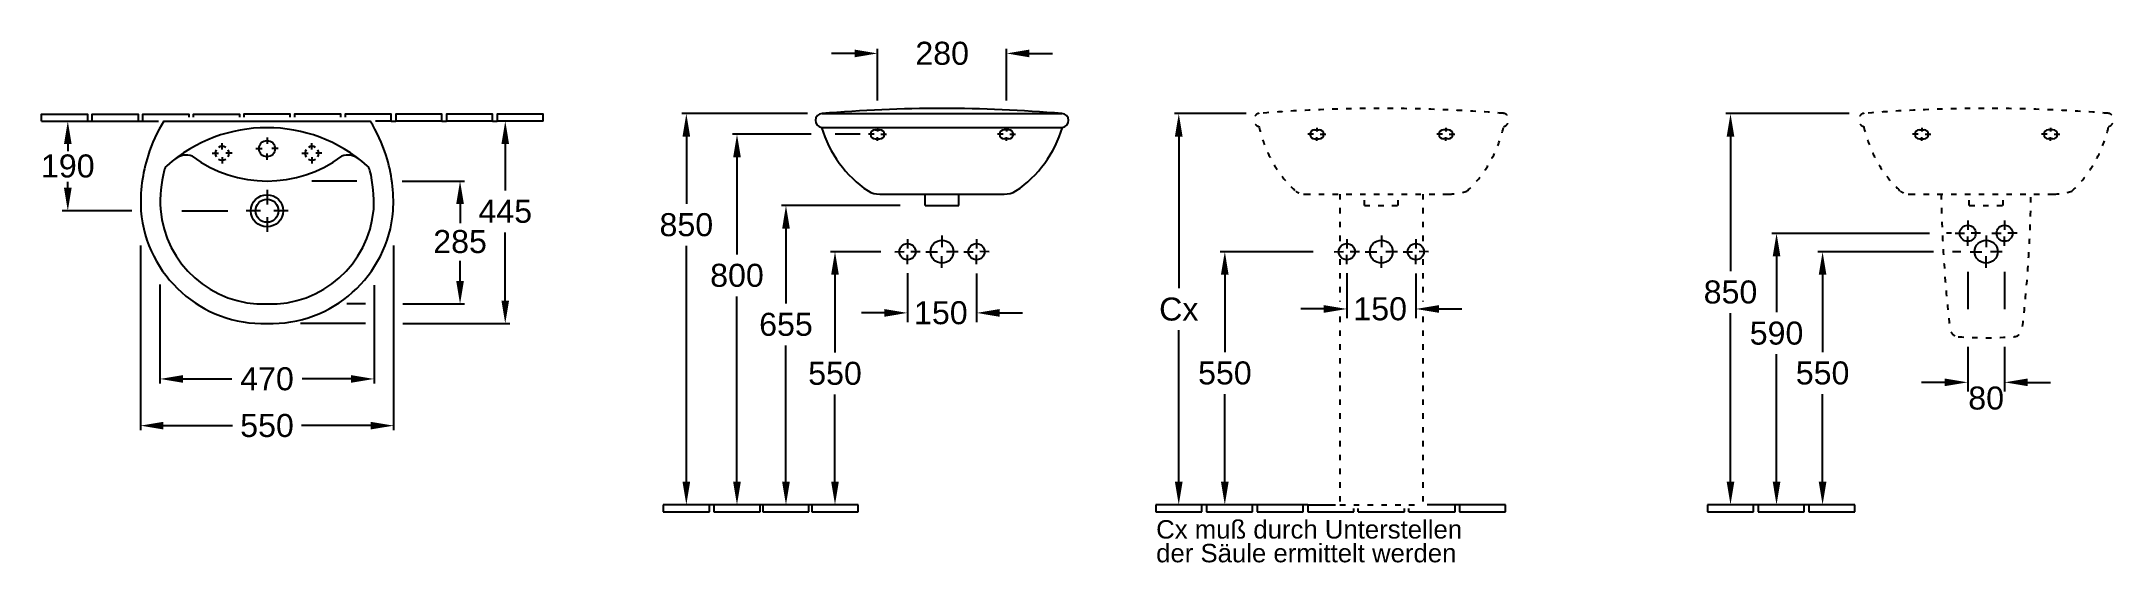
# Model space of a CAD drawing. Extents: x 328 to 4829, y 472 to 1604.
import ezdxf
from ezdxf.enums import TextEntityAlignment as Align

# ---------------------------------------------------------------- set-up
doc = ezdxf.new("R2010")
doc.units = 0
doc.linetypes.add('ACAD_ISO03W100', pattern=[30, 12, -18])
for name, color, linetype in [('DRAUF', 6, 'CONTINUOUS'), ('DRAUF_Abfluss', 7, 'CONTINUOUS'), ('DRAUF_Bemassung', 7, 'CONTINUOUS'), ('DRAUF_Fliesen', 2, 'CONTINUOUS'), ('DRAUF_Hahnloch', 7, 'CONTINUOUS'), ('FRONT', 6, 'CONTINUOUS'), ('FRONT_Abfluss', 7, 'CONTINUOUS'), ('FRONT_Befestigung', 7, 'CONTINUOUS'), ('FRONT_Bemassung', 7, 'CONTINUOUS'), ('FRONT_Fliesen', 2, 'CONTINUOUS'), ('INST1', 4, 'CONTINUOUS'), ('INST1_Abfluss', 7, 'CONTINUOUS'), ('INST1_Befestigung', 7, 'CONTINUOUS'), ('INST1_Bemassung', 7, 'CONTINUOUS'), ('INST1_Fliesen', 2, 'CONTINUOUS'), ('INST1_Text_Deu', 7, 'CONTINUOUS'), ('INST2', 4, 'CONTINUOUS'), ('INST2_Abfluss', 7, 'CONTINUOUS'), ('INST2_Befestigung', 7, 'CONTINUOUS'), ('INST2_Bemassung', 7, 'CONTINUOUS'), ('INST2_Fliesen', 2, 'CONTINUOUS')]:
    doc.layers.add(name, color=color, linetype=linetype)
doc.styles.get("Standard").update_dxf_attribs({"font": 'ARIAL.TTF'})

msp = doc.modelspace()

# ---------------------------------------------------------------- texts
at = {"layer": 'DRAUF_Bemassung', "char_height": 50, "attachment_point": 5}
for s, insert in [('190', (385.1, 1333.2)), ('445', (1335.3, 1234.7)), ('285', (1237.1, 1169)), ('470', (817.8, 870.8)), ('\\A1;550', (817.8, 769.3))]:
    msp.add_mtext(s, dxfattribs=dict(at, insert=insert))
at = {"layer": 'FRONT_Bemassung'}
msp.add_text('150', height=50, dxfattribs=at).set_placement((2223.2, 989.7))
at = {"layer": 'FRONT_Bemassung', "char_height": 50, "attachment_point": 5}
for s, insert in [('\\A1;280', (2284.3, 1578)), ('\\A1;850', (1728.6, 1205.6)), ('800', (1838.6, 1095.6)), ('655', (1945, 989.1)), ('\\A1;550', (2051.5, 882.7))]:
    msp.add_mtext(s, dxfattribs=dict(at, insert=insert))
at = {"layer": 'INST1_Bemassung'}
for s, p in [('150', (3177.4, 998.2)), ('550', (2840.1, 858.9))]:
    msp.add_text(s, height=50, dxfattribs=at).set_placement(p)
at = {"layer": 'INST1_Bemassung', "insert": (2798.2, 1022.3), "char_height": 50, "attachment_point": 5}
msp.add_mtext('\\A1;Cx', dxfattribs=at)
at = {"layer": 'INST1_Text_Deu', "char_height": 40, "attachment_point": 1, "line_spacing_factor": 0.8}
for s, insert, width in [('\\A1;Cx muß durch Unterstellen', (2749.1, 564), 842.736), ('\\A1;der Säule ermittelt werden', (2749.1, 512.4), 842.143)]:
    msp.add_mtext(s, dxfattribs=dict(at, insert=insert, width=width))
at = {"layer": 'INST2_Bemassung'}
msp.add_text('80', height=50, dxfattribs=at).set_placement((4551.9, 829.3), align=Align.MIDDLE_CENTER)
at = {"layer": 'INST2_Bemassung', "char_height": 50, "attachment_point": 5}
for s, insert in [('\\A1;850', (3996.6, 1059.4)), ('\\A1;590', (4096.6, 970)), ('\\A1;550', (4196.6, 883.5))]:
    msp.add_mtext(s, dxfattribs=dict(at, insert=insert))

# ---------------------------------------------------------------- linework, layer by layer
at = {"layer": 'DRAUF'}
msp.add_line((593.6, 1431.1), (1042, 1431.1), dxfattribs=at)
at = {"layer": 'DRAUF', "color": 1, "linetype": 'Continuous'}
msp.add_circle((817.8, 1236.1), 35, dxfattribs=at)
at = {"layer": 'DRAUF'}
for centre, radius, start, end in [((881.6, 1253.7), 338.2, 148.3599, 162.3025), ((754.1, 1253.7), 338.2, 17.6975, 31.6401), ((810.3, 1258.4), 267.4, 184.8228, 271.6256), ((825.4, 1258.4), 267.4, 268.3744, 355.1772)]:
    msp.add_arc(centre, radius, start, end, dxfattribs=at)
at = {"layer": 'DRAUF', "color": 5, "linetype": 'Continuous'}
for centre, radius, start, end in [((817.8, 1089.7), 327, 48.3101, 131.6899), ((882.3, 1253.6), 296.5, 166.3298, 182.7174), ((613.7, 1318.9), 20, 131.6899, 166.3298), ((1022, 1318.9), 20, 13.6702, 48.3101), ((753.3, 1253.6), 296.5, 357.2826, 13.6702)]:
    msp.add_arc(centre, radius, start, end, dxfattribs=at)
at = {"layer": 'DRAUF', "linetype": 'Continuous'}
for centre, start, end in [((881.6, 1253.7), 162.3025, 183.0164), ((754.1, 1253.7), 356.9836, 17.6975)]:
    msp.add_arc(centre, 338.2, start, end, dxfattribs=at)
at = {"layer": 'DRAUF', "color": 4}
for centre, radius, start, end in [((642, 1319.2), 37.8, 69.1683, 127.2864), ((817.8, 1572.7), 271.9, 233.3387, 306.6613), ((993.6, 1319.2), 37.8, 52.7136, 110.8317)]:
    msp.add_arc(centre, radius, start, end, dxfattribs=at)
at = {"layer": 'DRAUF', "color": 5}
for centre, start, end in [((810.3, 1258.4), 184.8228, 271.9329), ((825.4, 1258.4), 268.0671, 355.1772)]:
    msp.add_arc(centre, 224.9, start, end, dxfattribs=at)
at = {"layer": 'DRAUF_Abfluss', "color": 1, "linetype": 'Continuous'}
for p, q in [((817.8, 1281.6), (817.8, 1250)), ((804, 1236.1), (772.4, 1236.1)), ((817.8, 1222.3), (817.8, 1190.7)), ((864, 1236.1), (832.4, 1236.1))]:
    msp.add_line(p, q, dxfattribs=at)
at = {"layer": 'DRAUF_Abfluss', "color": 4, "linetype": 'Continuous'}
msp.add_circle((817.8, 1236.1), 25, dxfattribs=at)
at = {"layer": 'DRAUF_Bemassung'}
for p, q in [((385.1, 1381.1), (385.1, 1365.5)), ((1335.3, 1381.1), (1335.3, 1280.2)), ((385.1, 1286.1), (385.1, 1299.2)), ((1012.9, 1300.8), (915.5, 1300.8)), ((1111, 1300.8), (1247.1, 1300.8)), ((524.3, 1236.1), (372.9, 1236.1)), ((632.6, 1236.1), (732.9, 1236.1)), ((1237.1, 1250.8), (1237.1, 1209.4)), ((1335.3, 1041.1), (1335.3, 1189.1)), ((542.8, 1160.7), (542.8, 759.3)), ((1092.8, 1160.7), (1092.8, 759.3)), ((1237.1, 1083.7), (1237.1, 1127.5)), ((585.3, 1076.3), (585.3, 860.8)), ((1050.3, 1074.8), (1050.3, 860.8)), ((1031.9, 991.1), (890.6, 991.1)), ((1031.9, 1033.7), (990.9, 1033.7)), ((1112.8, 1033.7), (1247.1, 1033.7)), ((1112.8, 991.1), (1345.3, 991.1)), ((635.3, 870.8), (741.4, 870.8)), ((1000.3, 870.8), (894.3, 870.8)), ((592.8, 769.3), (742.7, 769.3)), ((1042.8, 769.3), (893, 769.3))]:
    msp.add_line(p, q, dxfattribs=at)
for points in [[(376.8, 1381.1), (393.4, 1381.1), (385.1, 1431.1)], [(1327, 1381.1), (1343.6, 1381.1), (1335.3, 1431.1)], [(376.8, 1286.1), (393.4, 1286.1), (385.1, 1236.1)], [(1228.7, 1250.8), (1245.4, 1250.8), (1237.1, 1300.8)], [(1228.7, 1083.7), (1245.4, 1083.7), (1237.1, 1033.7)], [(1327, 1041.1), (1343.6, 1041.1), (1335.3, 991.1)], [(635.3, 879.1), (635.3, 862.5), (585.3, 870.8)], [(1000.3, 879.1), (1000.3, 862.5), (1050.3, 870.8)], [(592.8, 777.6), (592.8, 761), (542.8, 769.3)], [(1042.8, 777.6), (1042.8, 761), (1092.8, 769.3)]]:
    msp.add_solid(points, dxfattribs=at)
at = {"layer": 'DRAUF_Fliesen'}
for p, q in [((327.8, 1431.1), (427.8, 1431.1)), ((427.8, 1431.1), (437.8, 1431.1)), ((437.8, 1431.1), (537.8, 1431.1)), ((537.8, 1431.1), (547.8, 1431.1)), ((547.8, 1431.1), (582.3, 1431.1)), ((1087.8, 1431.1), (1053.4, 1431.1)), ((1087.8, 1431.1), (1097.8, 1431.1)), ((1197.8, 1431.1), (1097.8, 1431.1)), ((1197.8, 1431.1), (1207.8, 1431.1)), ((1307.8, 1431.1), (1207.8, 1431.1)), ((1307.8, 1431.1), (1317.8, 1431.1)), ((1417.8, 1431.1), (1317.8, 1431.1))]:
    msp.add_line(p, q, dxfattribs=at)
for points in [[(327.8, 1431.1), (327.8, 1446.1), (427.8, 1446.1), (427.8, 1431.1)], [(437.8, 1431.1), (437.8, 1446.1), (537.8, 1446.1), (537.8, 1431.1)], [(547.8, 1431.1), (547.8, 1446.1), (647.8, 1446.1), (647.8, 1439.3)], [(657.8, 1439.3), (657.8, 1446.1), (757.8, 1446.1), (757.8, 1439.3)], [(867.8, 1439.3), (867.8, 1446.1), (767.8, 1446.1), (767.8, 1439.3)], [(977.8, 1439.3), (977.8, 1446.1), (877.8, 1446.1), (877.8, 1439.3)], [(1087.8, 1431.1), (1087.8, 1446.1), (987.8, 1446.1), (987.8, 1439.3)], [(1197.8, 1431.1), (1197.8, 1446.1), (1097.8, 1446.1), (1097.8, 1431.1)], [(1307.8, 1431.1), (1307.8, 1446.1), (1207.8, 1446.1), (1207.8, 1431.1)], [(1417.8, 1431.1), (1417.8, 1446.1), (1317.8, 1446.1), (1317.8, 1431.1)]]:
    msp.add_lwpolyline(points, dxfattribs=at)
at = {"layer": 'DRAUF_Hahnloch', "color": 1, "linetype": 'Continuous'}
for p, q in [((817.8, 1395.4), (817.8, 1381.7)), ((698.4, 1361.1), (712.2, 1361.1)), ((720.3, 1369.2), (720.3, 1382.9)), ((720.3, 1352.9), (720.3, 1339.2)), ((742.2, 1361.1), (728.4, 1361.1)), ((793.5, 1371.1), (807.2, 1371.1)), ((817.8, 1346.7), (817.8, 1360.4)), ((842.2, 1371.1), (828.5, 1371.1)), ((893.5, 1361.1), (907.2, 1361.1)), ((915.4, 1369.2), (915.4, 1382.9)), ((915.4, 1352.9), (915.4, 1339.2)), ((937.2, 1361.1), (923.5, 1361.1))]:
    msp.add_line(p, q, dxfattribs=at)
at = {"layer": 'DRAUF_Hahnloch', "color": 2, "linetype": 'Continuous'}
msp.add_circle((817.8, 1371.1), 17.5, dxfattribs=at)
at = {"layer": 'DRAUF_Hahnloch', "color": 7, "linetype": 'Continuous'}
for centre, start, end in [((720.3, 1361.1), 148.745, 211.255), ((720.3, 1361.1), 58.745, 121.255), ((720.3, 1361.1), 328.745, 31.255), ((915.4, 1361.1), 148.745, 211.255), ((915.4, 1361.1), 58.745, 121.255), ((915.4, 1361.1), 328.745, 31.255), ((720.3, 1361.1), 238.745, 301.255), ((915.4, 1361.1), 238.745, 301.255)]:
    msp.add_arc(centre, 15, start, end, dxfattribs=at)
at = {"layer": 'FRONT'}
for p, q in [((2023.3, 1447.3), (2544.5, 1447.3)), ((2022.2, 1417.3), (2545.5, 1417.3)), ((2148.6, 1272.3), (2419.2, 1272.3))]:
    msp.add_line(p, q, dxfattribs=at)
at = {"layer": 'FRONT', "color": 4}
for p, q in [((2247.1, 1247.3), (2247.1, 1272.3)), ((2320.7, 1247.3), (2320.7, 1272.3)), ((2247.1, 1247.3), (2320.7, 1247.3))]:
    msp.add_line(p, q, dxfattribs=at)
at = {"layer": 'FRONT'}
for centre, radius, start, end in [((2023.9, 1432.3), 15.1, 92.3467, 263.6586), ((2543.9, 1432.3), 15.1, 276.3414, 87.6533), ((2266.6, 1490.1), 255, 196.5861, 235.8356), ((2301.2, 1490.1), 255, 304.1644, 343.4139), ((2148.6, 1322.3), 50, 239.7212, 270), ((2419.2, 1322.3), 50, 270, 300.2788)]:
    msp.add_arc(centre, radius, start, end, dxfattribs=at)
at = {"layer": 'FRONT', "color": 3}
msp.add_arc((2283.9, -1608.6), 3067, 85.1257, 94.8743, dxfattribs=at)
at = {"layer": 'FRONT_Abfluss', "color": 1, "linetype": 'Continuous'}
for p, q in [((2208.9, 1174.8), (2208.9, 1154.5)), ((2283.9, 1182.3), (2283.9, 1156.9)), ((2358.9, 1174.8), (2358.9, 1154.5)), ((2181.4, 1147.3), (2201.8, 1147.4)), ((2208.9, 1119.8), (2208.9, 1140.2)), ((2236.4, 1147.3), (2216, 1147.3)), ((2248.9, 1147.3), (2274.3, 1147.3)), ((2283.9, 1112.3), (2283.9, 1137.8)), ((2318.9, 1147.3), (2293.4, 1147.3)), ((2331.4, 1147.3), (2351.8, 1147.3)), ((2358.9, 1119.8), (2358.9, 1140.2)), ((2386.4, 1147.3), (2366, 1147.4))]:
    msp.add_line(p, q, dxfattribs=at)
at = {"layer": 'FRONT_Abfluss', "color": 4, "linetype": 'Continuous'}
msp.add_circle((2283.9, 1147.3), 25, dxfattribs=at)
at = {"layer": 'FRONT_Abfluss', "color": 2, "linetype": 'Continuous'}
for centre in [(2208.9, 1147.3), (2358.9, 1147.3)]:
    msp.add_circle(centre, 17.5, dxfattribs=at)
at = {"layer": 'FRONT_Befestigung', "color": 1, "linetype": 'Continuous'}
for p, q in [((2136.5, 1402.3), (2124.2, 1402.3)), ((2143.9, 1416.7), (2143.9, 1408.7)), ((2143.9, 1388), (2143.9, 1395.9)), ((2151.3, 1402.3), (2163.6, 1402.3)), ((2416.5, 1402.3), (2404.2, 1402.3)), ((2423.9, 1416.7), (2423.9, 1408.7)), ((2423.9, 1388), (2423.9, 1395.9)), ((2431.3, 1402.3), (2443.6, 1402.3))]:
    msp.add_line(p, q, dxfattribs=at)
at = {"layer": 'FRONT_Befestigung', "color": 7, "linetype": 'Continuous'}
for p, q in [((2138.9, 1412.3), (2148.9, 1412.3)), ((2428.9, 1412.3), (2418.9, 1412.3)), ((2138.9, 1392.3), (2148.9, 1392.3)), ((2428.9, 1392.3), (2418.9, 1392.3))]:
    msp.add_line(p, q, dxfattribs=at)
for centre, start, end in [((2138.9, 1402.3), 90, 270), ((2148.9, 1402.3), 270, 90), ((2418.9, 1402.3), 90, 270), ((2428.9, 1402.3), 270, 90)]:
    msp.add_arc(centre, 10, start, end, dxfattribs=at)
at = {"layer": 'FRONT_Bemassung'}
for p, q in [((2093.9, 1578), (2043.9, 1578)), ((2143.9, 1475.8), (2143.9, 1588)), ((2423.9, 1475.8), (2423.9, 1588)), ((2473.9, 1578), (2523.9, 1578)), ((1991.7, 1447.3), (1718.6, 1447.3)), ((1728.6, 1397.3), (1728.6, 1251.1)), ((2000, 1402.3), (1828.6, 1402.3)), ((2106, 1402.3), (2052, 1402.3)), ((1838.6, 1352.3), (1838.6, 1141.1)), ((2193.2, 1247.3), (1935, 1247.3)), ((1945, 1197.3), (1945, 1034.7)), ((1728.6, 647.3), (1728.6, 1160)), ((2150.9, 1147.3), (2041.5, 1147.3)), ((2051.5, 1097.3), (2051.5, 928.2)), ((2208.9, 1100.3), (2208.9, 994.3)), ((2358.9, 1100), (2358.9, 994.3)), ((1838.6, 647.3), (1838.6, 1050)), ((2158.9, 1014.3), (2108.9, 1014.3)), ((2408.9, 1014.3), (2458.9, 1014.3)), ((1945, 647.3), (1945, 943.6)), ((2051.5, 647.3), (2051.5, 837.2))]:
    msp.add_line(p, q, dxfattribs=at)
for points in [[(2093.9, 1586.3), (2093.9, 1569.6), (2143.9, 1578)], [(2473.9, 1586.3), (2473.9, 1569.6), (2423.9, 1578)], [(1720.3, 1397.3), (1736.9, 1397.3), (1728.6, 1447.3)], [(1830.3, 1352.3), (1846.9, 1352.3), (1838.6, 1402.3)], [(1936.7, 1197.3), (1953.4, 1197.3), (1945, 1247.3)], [(2043.2, 1097.3), (2059.8, 1097.3), (2051.5, 1147.3)], [(2158.9, 1022.6), (2158.9, 1005.9), (2208.9, 1014.3)], [(2408.9, 1022.6), (2408.9, 1005.9), (2358.9, 1014.3)], [(1720.3, 647.3), (1736.9, 647.3), (1728.6, 597.3)], [(1830.3, 647.3), (1846.9, 647.3), (1838.6, 597.3)], [(1936.7, 647.3), (1953.4, 647.3), (1945, 597.3)], [(2043.2, 647.3), (2059.8, 647.3), (2051.5, 597.3)]]:
    msp.add_solid(points, dxfattribs=at)
at = {"layer": 'FRONT_Fliesen'}
for p, q in [((1778.6, 597.3), (1678.6, 597.3)), ((1678.6, 597.3), (1678.6, 582.3)), ((1788.6, 597.3), (1778.6, 597.3)), ((1778.6, 582.3), (1778.6, 597.3)), ((1888.6, 597.3), (1788.6, 597.3)), ((1788.6, 597.3), (1788.6, 582.3)), ((1895, 597.3), (1888.6, 597.3)), ((1888.6, 582.3), (1888.6, 597.3)), ((1995, 597.3), (1895, 597.3)), ((1895, 597.3), (1895, 582.3)), ((1995, 582.3), (1995, 597.3)), ((2001.5, 597.3), (1995, 597.3)), ((2101.5, 597.3), (2001.5, 597.3)), ((2001.5, 597.3), (2001.5, 582.3)), ((2101.5, 582.3), (2101.5, 597.3)), ((1678.6, 582.3), (1778.6, 582.3)), ((1788.6, 582.3), (1888.6, 582.3)), ((1895, 582.3), (1995, 582.3)), ((2001.5, 582.3), (2101.5, 582.3))]:
    msp.add_line(p, q, dxfattribs=at)
at = {"layer": 'INST1', "color": 4, "linetype": 'ACAD_ISO03W100'}
for p, q in [((3072.1, 1272.3), (3384.5, 1272.3)), ((3148.2, 1272.3), (3148.2, 1163.9)), ((3201.3, 1247.3), (3201.3, 1272.3)), ((3275, 1247.3), (3275, 1272.3)), ((3328.2, 1272.3), (3328.2, 1163.9)), ((3201.3, 1247.3), (3275, 1247.3)), ((3148.2, 1130.8), (3148.2, 1039.3)), ((3328.2, 1130.8), (3328.2, 1039.3)), ((3148.2, 1006.2), (3148.2, 597.3)), ((3328.2, 1006.2), (3328.2, 597.3)), ((3148.2, 597.3), (3328.2, 597.3))]:
    msp.add_line(p, q, dxfattribs=at)
for centre, major_axis, start_param, end_param in [((2973.5, 1433.6), (0, 14.3), 0.040957, 3.030914), ((3238.2, -3364.7), (0, 4823.1), -0.066076, 0.066076), ((3502.8, 1433.6), (0, 14.3), 3.252271, 6.242228), ((3184.6, 1490.5), (0, 264.9), 1.842653, 2.497076), ((3291.7, 1490.5), (0, 264.9), 3.78611, 4.440533), ((3072.1, 1319.8), (0, 47.4), 2.613127, 2.800262), ((3072.1, 1319.8), (0, 47.4), 3.061446, 3.141593), ((3384.8, 1448.7), (0, 176.3), 3.139839, 3.413386)]:
    msp.add_ellipse(centre, major_axis=major_axis, ratio=0.832519, start_param=start_param, end_param=end_param, dxfattribs=at)
at = {"layer": 'INST1_Abfluss', "color": 1, "linetype": 'Continuous'}
for p, q in [((3163.2, 1174.8), (3163.2, 1154.4)), ((3238.2, 1182.3), (3238.2, 1156.9)), ((3313.2, 1174.8), (3313.1, 1154.4)), ((3135.7, 1147.3), (3156, 1147.4)), ((3163.2, 1119.8), (3163.1, 1140.2)), ((3190.7, 1147.3), (3170.3, 1147.3)), ((3203.2, 1147.3), (3228.6, 1147.3)), ((3238.2, 1112.3), (3238.2, 1137.8)), ((3273.2, 1147.3), (3247.7, 1147.3)), ((3285.7, 1147.3), (3306, 1147.3)), ((3313.2, 1119.8), (3313.2, 1140.2)), ((3340.7, 1147.3), (3320.3, 1147.4))]:
    msp.add_line(p, q, dxfattribs=at)
at = {"layer": 'INST1_Abfluss', "color": 4, "linetype": 'Continuous'}
msp.add_circle((3238.2, 1147.3), 25, dxfattribs=at)
at = {"layer": 'INST1_Abfluss', "color": 2, "linetype": 'Continuous'}
for centre in [(3163.2, 1147.3), (3313.2, 1147.3)]:
    msp.add_circle(centre, 17.5, dxfattribs=at)
at = {"layer": 'INST1_Befestigung', "color": 1, "linetype": 'Continuous'}
for p, q in [((3090.7, 1402.3), (3078.5, 1402.3)), ((3098.2, 1416.7), (3098.2, 1408.7)), ((3098.2, 1388), (3098.2, 1395.9)), ((3105.6, 1402.3), (3117.9, 1402.3)), ((3370.7, 1402.3), (3358.5, 1402.3)), ((3378.2, 1416.7), (3378.2, 1408.7)), ((3378.2, 1388), (3378.2, 1395.9)), ((3385.6, 1402.3), (3397.9, 1402.3))]:
    msp.add_line(p, q, dxfattribs=at)
at = {"layer": 'INST1_Befestigung', "color": 7, "linetype": 'Continuous'}
for p, q in [((3093.2, 1412.3), (3103.2, 1412.3)), ((3383.2, 1412.3), (3373.2, 1412.3)), ((3093.2, 1392.3), (3103.2, 1392.3)), ((3383.2, 1392.3), (3373.2, 1392.3))]:
    msp.add_line(p, q, dxfattribs=at)
for centre, start, end in [((3093.2, 1402.3), 90, 270), ((3103.2, 1402.3), 270, 90), ((3373.2, 1402.3), 90, 270), ((3383.2, 1402.3), 270, 90)]:
    msp.add_arc(centre, 10, start, end, dxfattribs=at)
at = {"layer": 'INST1_Bemassung'}
for p, q in [((2944.6, 1447.3), (2788.7, 1447.3)), ((2798.2, 1397.3), (2798.2, 1068.2)), ((3090.2, 1147.3), (2888.2, 1147.3)), ((2898.2, 1097.3), (2898.2, 929)), ((2798.2, 647.3), (2798.2, 976.5)), ((2898.2, 647.3), (2898.2, 838))]:
    msp.add_line(p, q, dxfattribs=at)
at = {"layer": 'INST1_Bemassung', "linetype": 'ByBlock'}
for p, q in [((3163.1, 1100.3), (3163.1, 1002.8)), ((3313.2, 1100), (3313.2, 1002.8)), ((3113.1, 1022.8), (3063.1, 1022.8)), ((3363.2, 1022.8), (3413.2, 1022.8))]:
    msp.add_line(p, q, dxfattribs=at)
at = {"layer": 'INST1_Bemassung'}
for points in [[(2789.8, 1397.3), (2806.5, 1397.3), (2798.2, 1447.3)], [(2889.8, 1097.3), (2906.5, 1097.3), (2898.2, 1147.3)], [(2789.8, 647.3), (2806.5, 647.3), (2798.2, 597.3)], [(2889.8, 647.3), (2906.5, 647.3), (2898.2, 597.3)]]:
    msp.add_solid(points, dxfattribs=at)
at = {"layer": 'INST1_Bemassung', "linetype": 'ByBlock'}
for points in [[(3113.1, 1031.1), (3113.1, 1014.4), (3163.1, 1022.8)], [(3363.2, 1031.1), (3363.2, 1014.4), (3313.2, 1022.8)]]:
    msp.add_solid(points, dxfattribs=at)
at = {"layer": 'INST1_Fliesen'}
for p, q in [((2848.2, 597.3), (2748.2, 597.3)), ((2748.2, 597.3), (2748.2, 582.3)), ((2848.2, 582.3), (2848.2, 597.3)), ((2858.2, 597.3), (2848.2, 597.3)), ((2958.2, 597.3), (2858.2, 597.3)), ((2858.2, 597.3), (2858.2, 582.3)), ((2958.2, 582.3), (2958.2, 597.3)), ((2968.2, 597.3), (2958.2, 597.3)), ((3068.2, 597.3), (2968.2, 597.3)), ((2968.2, 597.3), (2968.2, 582.3)), ((3068.2, 582.3), (3068.2, 597.3)), ((3078.2, 597.3), (3068.2, 597.3)), ((3078.2, 597.3), (3078.2, 582.3)), ((3078.2, 597.3), (3138.7, 597.3)), ((3178.2, 582.3), (3178.2, 589.2)), ((3188.2, 582.3), (3188.2, 589.2)), ((3288.2, 582.3), (3288.2, 589.2)), ((3298.2, 582.3), (3298.2, 589.2)), ((3398.2, 597.3), (3337.7, 597.3)), ((3398.2, 582.3), (3398.2, 597.3)), ((3408.2, 597.3), (3398.2, 597.3)), ((3508.2, 597.3), (3408.2, 597.3)), ((3408.2, 597.3), (3408.2, 582.3)), ((3508.2, 582.3), (3508.2, 597.3)), ((2748.2, 582.3), (2848.2, 582.3)), ((2858.2, 582.3), (2958.2, 582.3)), ((2968.2, 582.3), (3068.2, 582.3)), ((3078.2, 582.3), (3178.2, 582.3)), ((3188.2, 582.3), (3288.2, 582.3)), ((3298.2, 582.3), (3398.2, 582.3)), ((3408.2, 582.3), (3508.2, 582.3))]:
    msp.add_line(p, q, dxfattribs=at)
at = {"layer": 'INST2', "color": 4, "linetype": 'ACAD_ISO03W100'}
for p, q in [((4385.8, 1272.3), (4698.2, 1272.3)), ((4515.1, 1247.3), (4515.1, 1272.3)), ((4588.7, 1247.3), (4588.7, 1272.3)), ((4515.1, 1247.3), (4588.7, 1247.3))]:
    msp.add_line(p, q, dxfattribs=at)
for centre, radius, start, end in [((7285.3, 1308.8), 2831.2, 180.7373, 186.5723), ((1818.4, 1308.8), 2831.2, 353.4277, 359.2627), ((4492.4, 982), 19.4, 208.1528, 266.621), ((4551.9, 1750.7), 790.4, 265.6038, 274.3962), ((4611.3, 982), 19.4, 273.379, 331.8472)]:
    msp.add_arc(centre, radius, start, end, dxfattribs=at)
for centre, major_axis, start_param, end_param in [((4287.2, 1433.6), (0, 14.3), 0.040957, 3.030914), ((4551.9, -3364.7), (0, 4823.1), -0.066076, 0.066076), ((4816.5, 1433.6), (0, 14.3), 3.252271, 6.242228), ((4498.3, 1490.5), (0, 264.9), 1.842653, 2.497076), ((4605.4, 1490.5), (0, 264.9), 3.78611, 4.440533), ((4385.8, 1319.8), (0, 47.4), 2.613127, 2.800262), ((4385.8, 1319.8), (0, 47.4), 3.061446, 3.141593), ((4698.5, 1448.7), (0, 176.3), 3.139839, 3.413386)]:
    msp.add_ellipse(centre, major_axis=major_axis, ratio=0.832519, start_param=start_param, end_param=end_param, dxfattribs=at)
at = {"layer": 'INST2_Abfluss', "color": 1, "linetype": 'Continuous'}
for p, q in [((4484.4, 1187.3), (4504.8, 1187.4)), ((4511.9, 1159.8), (4511.8, 1180.2)), ((4511.9, 1214.8), (4511.9, 1194.5)), ((4539.4, 1187.3), (4519, 1187.3)), ((4551.9, 1182.3), (4551.9, 1156.9)), ((4564.4, 1187.3), (4584.8, 1187.3)), ((4591.9, 1214.8), (4591.8, 1194.5)), ((4591.9, 1159.8), (4591.9, 1180.2)), ((4619.4, 1187.3), (4599, 1187.4)), ((4516.9, 1147.3), (4542.3, 1147.3)), ((4551.9, 1112.3), (4551.9, 1137.8)), ((4586.9, 1147.3), (4561.4, 1147.3))]:
    msp.add_line(p, q, dxfattribs=at)
at = {"layer": 'INST2_Abfluss', "color": 2, "linetype": 'Continuous'}
for centre in [(4511.9, 1187.3), (4591.9, 1187.3)]:
    msp.add_circle(centre, 17.5, dxfattribs=at)
at = {"layer": 'INST2_Abfluss', "color": 4, "linetype": 'Continuous'}
msp.add_circle((4551.9, 1147.3), 25, dxfattribs=at)
at = {"layer": 'INST2_Befestigung', "color": 1, "linetype": 'Continuous'}
for p, q in [((4404.4, 1402.3), (4392.2, 1402.3)), ((4404.4, 1402.3), (4392.2, 1402.3)), ((4404.4, 1402.3), (4392.2, 1402.3)), ((4411.9, 1416.7), (4411.9, 1408.7)), ((4411.9, 1416.7), (4411.9, 1408.7)), ((4411.9, 1416.7), (4411.9, 1408.7)), ((4411.9, 1388), (4411.9, 1395.9)), ((4411.9, 1388), (4411.9, 1395.9)), ((4411.9, 1388), (4411.9, 1395.9)), ((4419.3, 1402.3), (4431.6, 1402.3)), ((4419.3, 1402.3), (4431.6, 1402.3)), ((4419.3, 1402.3), (4431.6, 1402.3)), ((4684.4, 1402.3), (4672.2, 1402.3)), ((4684.4, 1402.3), (4672.2, 1402.3)), ((4684.4, 1402.3), (4672.2, 1402.3)), ((4691.9, 1416.7), (4691.9, 1408.7)), ((4691.9, 1416.7), (4691.9, 1408.7)), ((4691.9, 1416.7), (4691.9, 1408.7)), ((4691.9, 1388), (4691.9, 1395.9)), ((4691.9, 1388), (4691.9, 1395.9)), ((4691.9, 1388), (4691.9, 1395.9)), ((4699.3, 1402.3), (4711.6, 1402.3)), ((4699.3, 1402.3), (4711.6, 1402.3)), ((4699.3, 1402.3), (4711.6, 1402.3))]:
    msp.add_line(p, q, dxfattribs=at)
at = {"layer": 'INST2_Befestigung', "color": 7, "linetype": 'Continuous'}
for p, q in [((4406.9, 1412.3), (4416.9, 1412.3)), ((4406.9, 1412.3), (4416.9, 1412.3)), ((4406.9, 1412.3), (4416.9, 1412.3)), ((4696.9, 1412.3), (4686.9, 1412.3)), ((4696.9, 1412.3), (4686.9, 1412.3)), ((4696.9, 1412.3), (4686.9, 1412.3)), ((4406.9, 1392.3), (4416.9, 1392.3)), ((4406.9, 1392.3), (4416.9, 1392.3)), ((4406.9, 1392.3), (4416.9, 1392.3)), ((4696.9, 1392.3), (4686.9, 1392.3)), ((4696.9, 1392.3), (4686.9, 1392.3)), ((4696.9, 1392.3), (4686.9, 1392.3))]:
    msp.add_line(p, q, dxfattribs=at)
for centre, start, end in [((4406.9, 1402.3), 90, 270), ((4406.9, 1402.3), 90, 270), ((4406.9, 1402.3), 90, 270), ((4416.9, 1402.3), 270, 90), ((4416.9, 1402.3), 270, 90), ((4416.9, 1402.3), 270, 90), ((4686.9, 1402.3), 90, 270), ((4686.9, 1402.3), 90, 270), ((4686.9, 1402.3), 90, 270), ((4696.9, 1402.3), 270, 90), ((4696.9, 1402.3), 270, 90), ((4696.9, 1402.3), 270, 90)]:
    msp.add_arc(centre, 10, start, end, dxfattribs=at)
at = {"layer": 'INST2_Bemassung'}
for p, q in [((4254.3, 1447.3), (3986.6, 1447.3)), ((3996.6, 1397.3), (3996.6, 1105)), ((4429.1, 1187.1), (4086.6, 1187.1)), ((4476.7, 1187.3), (4465.9, 1187.3)), ((4096.6, 1137.1), (4096.6, 1015.6)), ((4437.6, 1147.3), (4186.6, 1147.3)), ((4496.9, 1147.3), (4478.7, 1147.3)), ((4196.6, 1097.3), (4196.6, 929)), ((4511.9, 1103.2), (4511.9, 1022.6)), ((4591.9, 1103.6), (4591.9, 1022.2)), ((3996.6, 647.3), (3996.6, 1013.9)), ((4096.6, 647.3), (4096.6, 924.5)), ((4511.8, 940.9), (4511.8, 843.4)), ((4591.9, 940.6), (4591.9, 843.4)), ((4461.8, 863.4), (4411.8, 863.4)), ((4641.9, 863.4), (4691.9, 863.4)), ((4196.6, 647.3), (4196.6, 838))]:
    msp.add_line(p, q, dxfattribs=at)
for points in [[(3988.3, 1397.3), (4004.9, 1397.3), (3996.6, 1447.3)], [(4088.3, 1137.1), (4104.9, 1137.1), (4096.6, 1187.1)], [(4188.3, 1097.3), (4204.9, 1097.3), (4196.6, 1147.3)], [(4461.8, 871.7), (4461.8, 855.1), (4511.8, 863.4)], [(4641.9, 871.7), (4641.9, 855.1), (4591.9, 863.4)], [(3988.3, 647.3), (4004.9, 647.3), (3996.6, 597.3)], [(4088.3, 647.3), (4104.9, 647.3), (4096.6, 597.3)], [(4188.3, 647.3), (4204.9, 647.3), (4196.6, 597.3)]]:
    msp.add_solid(points, dxfattribs=at)
at = {"layer": 'INST2_Fliesen'}
for p, q in [((4046.6, 597.3), (3946.6, 597.3)), ((3946.6, 597.3), (3946.6, 582.3)), ((4056.6, 597.3), (4046.6, 597.3)), ((4046.6, 582.3), (4046.6, 597.3)), ((4156.6, 597.3), (4056.6, 597.3)), ((4056.6, 597.3), (4056.6, 582.3)), ((4166.6, 597.3), (4156.6, 597.3)), ((4156.6, 582.3), (4156.6, 597.3)), ((4266.6, 597.3), (4166.6, 597.3)), ((4166.6, 597.3), (4166.6, 582.3)), ((4266.6, 582.3), (4266.6, 597.3)), ((3946.6, 582.3), (4046.6, 582.3)), ((4056.6, 582.3), (4156.6, 582.3)), ((4166.6, 582.3), (4266.6, 582.3))]:
    msp.add_line(p, q, dxfattribs=at)

msp.set_redraw_order([(e.dxf.handle, doc.entitydb.next_handle()) for e in msp.query("TEXT MTEXT ATTDEF DIMENSION ARC_DIMENSION")])  # texts and dimensions are drawn at this point

doc.saveas('drawing.dxf')
